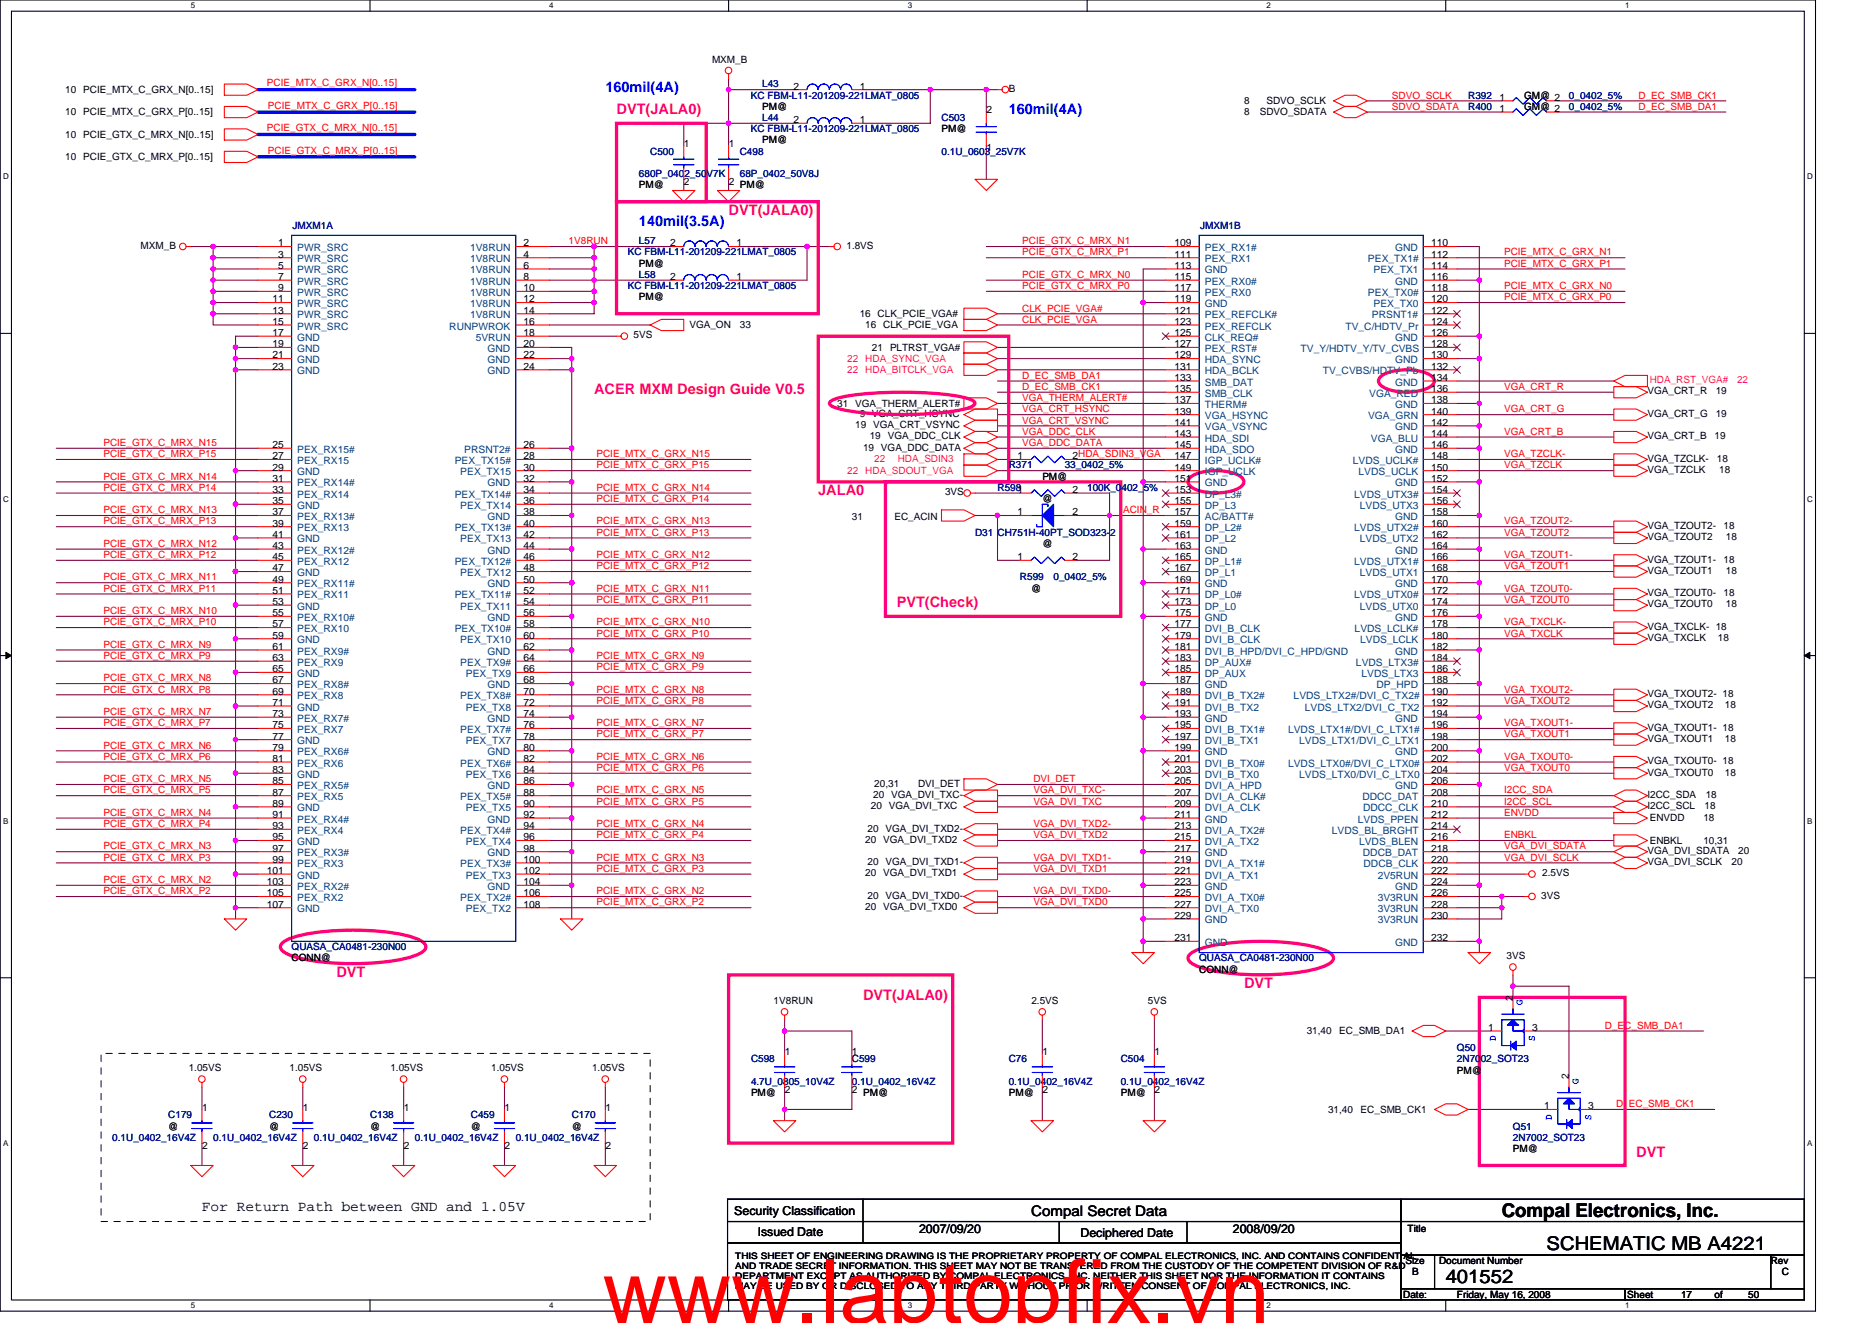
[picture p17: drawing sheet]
<svg xmlns="http://www.w3.org/2000/svg" width="297mm" height="210mm" viewBox="0 0 297 210" stroke-linecap="round" stroke-linejoin="round" font-family="sans-serif">
<defs><g id="words">
<text font-size="14.1" fill="#f00" x="95.6" y="209.9">www.laptopfix.vn</text>
<g font-size="3">
<text x="238.3" y="193">Compal Electronics, Inc.</text>
<text x="229.4" y="203.6">401552</text>
<text x="245.4" y="198.3">SCHEMATIC MB A4221</text>
</g>
<g font-size="2.3" fill="#00f">
<text x="96.1" y="14.6">160mil(4A)</text>
<text x="160.1" y="18.1">160mil(4A)</text>
<text x="101.4" y="35.9">140mil(3.5A)</text>
</g>
<g font-size="2.3" fill="#ff0080">
<text x="97.8" y="18.1">DVT(JALA0)</text>
<text x="115.6" y="34.1">DVT(JALA0)</text>
<text x="94.3" y="62.6">ACER MXM Design Guide V0.5</text>
<text x="129.8" y="78.6">JALA0</text>
<text x="142.3" y="96.4">PVT(Check)</text>
<text x="53.4" y="155">DVT</text>
<text x="136.9" y="158.6">DVT(JALA0)</text>
<text x="197.4" y="156.8">DVT</text>
<text x="259.6" y="183.5">DVT</text>
</g>
<g font-size="2.3">
<text x="32" y="192.1">For Return Path between GND and 1.05V</text>
<text x="163.6" y="192.8">Compal Secret Data</text>
</g>
<g font-size="1.9">
<text x="116.5" y="192.7">Security Classification</text>
<text x="120.2" y="196.1">Issued Date</text>
<text x="145.8" y="195.6">2007/09/20</text>
<text x="171.4" y="196.3">Deciphered Date</text>
<text x="195.6" y="195.6">2008/09/20</text>
</g>
<g font-size="1.6">
<text x="113" y="9.9">MXM_B</text>
<text x="10.3" y="14.8">10 PCIE_MTX_C_GRX_N[0..15]</text>
<text x="120.9" y="17.4">PM@</text>
<text x="125.9" y="14.2">2</text>
<text x="136.4" y="14.2">1</text>
<text x="156.5" y="18">2</text>
<text x="160.1" y="14.6">B</text>
<text x="197.4" y="16.5">8</text>
<text x="201" y="16.5">SDVO_SCLK</text>
<text x="237.9" y="17.8">1</text>
<text x="237.9" y="16">1</text>
<text x="241.8" y="17.4">GM@ 2</text>
<text x="241.8" y="15.6">GM@ 2</text>
<text x="10.3" y="18.3">10 PCIE_MTX_C_GRX_P[0..15]</text>
<text x="10.3" y="21.9">10 PCIE_GTX_C_MRX_N[0..15]</text>
<text x="108.5" y="23.3">1</text>
<text x="115.6" y="23.3">1</text>
<text x="120.9" y="22.8">PM@</text>
<text x="125.9" y="19.5">2</text>
<text x="136.4" y="19.5">1</text>
<text x="149.4" y="21">PM@</text>
<text x="197.4" y="18.3">8</text>
<text x="199.9" y="18.3">SDVO_SDATA</text>
<text x="10.3" y="25.4">10 PCIE_GTX_C_MRX_P[0..15]</text>
<text x="101.4" y="29.9">PM@</text>
<text x="108.5" y="29.4">2</text>
<text x="115.6" y="29.4">2</text>
<text x="117.4" y="29.9">PM@</text>
<text x="156.5" y="24">1</text>
<text x="22.3" y="39.5">MXM_B</text>
<text x="44.1" y="39.1">1</text>
<text x="44.1" y="40.9">3</text>
<text x="83.1" y="39.1">2</text>
<text x="83.1" y="40.9">4</text>
<text x="106.4" y="39.1">2</text>
<text x="116.9" y="39.1">1</text>
<text x="134.3" y="39.5">1.8VS</text>
<text x="186.4" y="39.1">109</text>
<text x="186.4" y="40.9">111</text>
<text x="227.1" y="39.1">110</text>
<text x="227.1" y="40.9">112</text>
<text x="43.2" y="48">11</text>
<text x="44.1" y="42.7">5</text>
<text x="44.1" y="44.4">7</text>
<text x="44.1" y="46.2">9</text>
<text x="83.1" y="42.7">6</text>
<text x="83.1" y="44.4">8</text>
<text x="83.1" y="46.2">10</text>
<text x="83.1" y="48">12</text>
<text x="101.4" y="42.3">PM@</text>
<text x="101.4" y="47.6">PM@</text>
<text x="106.4" y="44.4">2</text>
<text x="116.9" y="44.4">1</text>
<text x="186.4" y="42.7">113</text>
<text x="186.4" y="44.4">115</text>
<text x="186.4" y="46.2">117</text>
<text x="186.4" y="48">119</text>
<text x="227.1" y="44.4">116</text>
<text x="227.1" y="46.2">118</text>
<text x="227.1" y="42.7">114</text>
<text x="227.1" y="48">120</text>
<text x="43.2" y="49.8">13</text>
<text x="43.2" y="51.5">15</text>
<text x="43.2" y="53.3">17</text>
<text x="83.1" y="49.8">14</text>
<text x="83.1" y="53.3">18</text>
<text x="83.1" y="51.5">16</text>
<text x="100.5" y="53.7">5VS</text>
<text x="109.4" y="52.1">VGA_ON</text>
<text x="117.4" y="52.1">33</text>
<text x="136.4" y="50.3">16 CLK_PCIE_VGA#</text>
<text x="137.3" y="52.1">16 CLK_PCIE_VGA</text>
<text x="186.4" y="49.8">121</text>
<text x="186.4" y="51.5">123</text>
<text x="186.4" y="53.3">125</text>
<text x="227.1" y="49.8">122</text>
<text x="227.1" y="53.3">126</text>
<text x="227.1" y="51.5">124</text>
<text x="43.2" y="55.1">19</text>
<text x="43.2" y="56.9">21</text>
<text x="43.2" y="58.7">23</text>
<text x="83.1" y="55.1">20</text>
<text x="83.1" y="56.9">22</text>
<text x="83.1" y="58.7">24</text>
<text x="138.4" y="55.6">21 PLTRST_VGA#</text>
<text x="186.4" y="55.1">127</text>
<text x="186.4" y="56.9">129</text>
<text x="186.4" y="58.7">131</text>
<text x="227.1" y="55.1">128</text>
<text x="227.1" y="56.9">130</text>
<text x="227.1" y="58.7">132</text>
<text x="132.9" y="64.5">31 VGA_THERM_ALERT#</text>
<text x="186.4" y="60.4">133</text>
<text x="186.4" y="62.2">135</text>
<text x="186.4" y="64">137</text>
<text x="186.4" y="65.8">139</text>
<text x="227.1" y="60.4">134</text>
<text x="227.1" y="64">138</text>
<text x="227.1" y="62.2">136</text>
<text x="227.1" y="65.8">140</text>
<text x="261.4" y="62.6">VGA_CRT_R</text>
<text x="272.2" y="62.6">19</text>
<text x="43.2" y="71.1">25</text>
<text x="83.1" y="71.1">26</text>
<text x="135.7" y="67.9">19 VGA_CRT_VSYNC</text>
<text x="136.4" y="66.1">9 VGA_CRT_HSYNC</text>
<text x="136.9" y="71.5">19 VGA_DDC_DATA</text>
<text x="138" y="69.7">19 VGA_DDC_CLK</text>
<text x="186.4" y="67.5">141</text>
<text x="186.4" y="69.3">143</text>
<text x="186.4" y="71.1">145</text>
<text x="227.1" y="67.5">142</text>
<text x="227.1" y="71.1">146</text>
<text x="227.1" y="69.3">144</text>
<text x="261.4" y="66.1">VGA_CRT_G</text>
<text x="261.4" y="69.7">VGA_CRT_B</text>
<text x="272.1" y="69.7">19</text>
<text x="272.2" y="66.1">19</text>
<text x="43.2" y="72.9">27</text>
<text x="43.2" y="74.7">29</text>
<text x="43.2" y="76.4">31</text>
<text x="83.1" y="76.4">32</text>
<text x="83.1" y="72.9">28</text>
<text x="83.1" y="74.7">30</text>
<text x="161.5" y="72.9">1</text>
<text x="165.4" y="76.1">PM@</text>
<text x="170.2" y="72.9">2HDA_SDIN3_VGA</text>
<text x="186.4" y="72.9">147</text>
<text x="186.4" y="74.7">149</text>
<text x="186.4" y="76.4">151</text>
<text x="227.1" y="76.4">152</text>
<text x="227.1" y="72.9">148</text>
<text x="227.1" y="74.7">150</text>
<text x="261.4" y="73.3">VGA_TZCLK-</text>
<text x="261.4" y="75">VGA_TZCLK</text>
<text x="272.4" y="73.3">18</text>
<text x="272.8" y="75">18</text>
<text x="43.2" y="78.2">33</text>
<text x="43.2" y="80">35</text>
<text x="43.2" y="81.8">37</text>
<text x="43.2" y="83.5">39</text>
<text x="83.1" y="81.8">38</text>
<text x="83.1" y="78.2">34</text>
<text x="83.1" y="83.5">40</text>
<text x="83.1" y="80">36</text>
<text x="135.2" y="82.5">31</text>
<text x="141.9" y="82.5">EC_ACIN</text>
<text x="150" y="78.6">3VS</text>
<text x="161.5" y="81.8">1</text>
<text x="165.4" y="79.7">@</text>
<text x="170.2" y="81.8">2</text>
<text x="170.2" y="78.2">2</text>
<text x="186.4" y="78.2">153</text>
<text x="186.4" y="80">155</text>
<text x="186.4" y="81.8">157</text>
<text x="186.4" y="83.5">159</text>
<text x="227.1" y="81.8">158</text>
<text x="227.1" y="78.2">154</text>
<text x="227.1" y="83.5">160</text>
<text x="227.1" y="80">156</text>
<text x="261.4" y="83.9">VGA_TZOUT2-</text>
<text x="273.5" y="83.9">18</text>
<text x="43.2" y="85.3">41</text>
<text x="43.2" y="87.1">43</text>
<text x="43.2" y="88.9">45</text>
<text x="83.1" y="87.1">44</text>
<text x="83.1" y="88.9">46</text>
<text x="83.1" y="85.3">42</text>
<text x="161.5" y="88.9">1</text>
<text x="165.4" y="86.8">@</text>
<text x="170.2" y="88.9">2</text>
<text x="186.4" y="85.3">161</text>
<text x="186.4" y="87.1">163</text>
<text x="186.4" y="88.9">165</text>
<text x="227.1" y="87.1">164</text>
<text x="227.1" y="88.9">166</text>
<text x="227.1" y="85.3">162</text>
<text x="261.4" y="89.3">VGA_TZOUT1-</text>
<text x="261.4" y="85.7">VGA_TZOUT2</text>
<text x="273.5" y="89.3">18</text>
<text x="273.9" y="85.7">18</text>
<text x="43.2" y="90.7">47</text>
<text x="43.2" y="92.4">49</text>
<text x="43.2" y="94.2">51</text>
<text x="43.2" y="96">53</text>
<text x="83.1" y="92.4">50</text>
<text x="83.1" y="94.2">52</text>
<text x="83.1" y="90.7">48</text>
<text x="83.1" y="96">54</text>
<text x="163.6" y="93.9">@</text>
<text x="186.4" y="90.7">167</text>
<text x="186.4" y="92.4">169</text>
<text x="186.4" y="94.2">171</text>
<text x="186.4" y="96">173</text>
<text x="227.1" y="92.4">170</text>
<text x="227.1" y="94.2">172</text>
<text x="227.1" y="90.7">168</text>
<text x="227.1" y="96">174</text>
<text x="261.4" y="94.6">VGA_TZOUT0-</text>
<text x="261.4" y="91">VGA_TZOUT1</text>
<text x="273.5" y="94.6">18</text>
<text x="273.9" y="91">18</text>
<text x="43.2" y="97.8">55</text>
<text x="43.2" y="99.5">57</text>
<text x="43.2" y="101.3">59</text>
<text x="83.1" y="97.8">56</text>
<text x="83.1" y="99.5">58</text>
<text x="83.1" y="101.3">60</text>
<text x="186.4" y="97.8">175</text>
<text x="186.4" y="99.5">177</text>
<text x="186.4" y="101.3">179</text>
<text x="227.1" y="97.8">176</text>
<text x="227.1" y="99.5">178</text>
<text x="227.1" y="101.3">180</text>
<text x="261.4" y="96.4">VGA_TZOUT0</text>
<text x="261.4" y="99.9">VGA_TXCLK- 18</text>
<text x="261.4" y="101.7">VGA_TXCLK</text>
<text x="272.6" y="101.7">18</text>
<text x="273.9" y="96.4">18</text>
<text x="43.2" y="103.1">61</text>
<text x="43.2" y="104.9">63</text>
<text x="43.2" y="106.7">65</text>
<text x="83.1" y="103.1">62</text>
<text x="83.1" y="104.9">64</text>
<text x="83.1" y="106.7">66</text>
<text x="186.4" y="103.1">181</text>
<text x="186.4" y="104.9">183</text>
<text x="186.4" y="106.7">185</text>
<text x="227.1" y="104.9">184</text>
<text x="227.1" y="103.1">182</text>
<text x="227.1" y="106.7">186</text>
<text x="43.2" y="108.4">67</text>
<text x="43.2" y="110.2">69</text>
<text x="43.2" y="112">71</text>
<text x="43.2" y="113.8">73</text>
<text x="83.1" y="108.4">68</text>
<text x="83.1" y="113.8">74</text>
<text x="83.1" y="110.2">70</text>
<text x="83.1" y="112">72</text>
<text x="186.4" y="108.4">187</text>
<text x="186.4" y="110.2">189</text>
<text x="186.4" y="112">191</text>
<text x="186.4" y="113.8">193</text>
<text x="227.1" y="113.8">194</text>
<text x="227.1" y="108.4">188</text>
<text x="227.1" y="112">192</text>
<text x="227.1" y="110.2">190</text>
<text x="261.4" y="110.6">VGA_TXOUT2- 18</text>
<text x="261.4" y="112.4">VGA_TXOUT2</text>
<text x="273.7" y="112.4">18</text>
<text x="43.2" y="115.5">75</text>
<text x="43.2" y="117.3">77</text>
<text x="43.2" y="119.1">79</text>
<text x="83.1" y="119.1">80</text>
<text x="83.1" y="115.5">76</text>
<text x="83.1" y="117.3">78</text>
<text x="186.4" y="115.5">195</text>
<text x="186.4" y="117.3">197</text>
<text x="186.4" y="119.1">199</text>
<text x="227.1" y="119.1">200</text>
<text x="227.1" y="117.3">198</text>
<text x="227.1" y="115.5">196</text>
<text x="261.4" y="115.9">VGA_TXOUT1- 18</text>
<text x="261.4" y="117.7">VGA_TXOUT1</text>
<text x="273.7" y="117.7">18</text>
<text x="43.2" y="120.9">81</text>
<text x="43.2" y="122.7">83</text>
<text x="43.2" y="124.4">85</text>
<text x="83.1" y="124.4">86</text>
<text x="83.1" y="120.9">82</text>
<text x="83.1" y="122.7">84</text>
<text x="138.7" y="124.8">20,31</text>
<text x="145.7" y="124.8">DVI_DET</text>
<text x="186.4" y="120.9">201</text>
<text x="186.4" y="122.7">203</text>
<text x="186.4" y="124.4">205</text>
<text x="227.1" y="124.4">206</text>
<text x="227.1" y="122.7">204</text>
<text x="227.1" y="120.9">202</text>
<text x="261.4" y="121.3">VGA_TXOUT0- 18</text>
<text x="261.4" y="123">VGA_TXOUT0</text>
<text x="273.7" y="123">18</text>
<text x="43.2" y="126.2">87</text>
<text x="43.2" y="128">89</text>
<text x="43.2" y="129.8">91</text>
<text x="43.2" y="131.6">93</text>
<text x="83.1" y="129.8">92</text>
<text x="83.1" y="126.2">88</text>
<text x="83.1" y="131.6">94</text>
<text x="83.1" y="128">90</text>
<text x="137.7" y="131.9">20 VGA_DVI_TXD2-</text>
<text x="138.2" y="128.4">20 VGA_DVI_TXC</text>
<text x="138.6" y="126.6">20 VGA_DVI_TXC-</text>
<text x="186.4" y="126.2">207</text>
<text x="186.4" y="128">209</text>
<text x="186.4" y="129.8">211</text>
<text x="186.4" y="131.6">213</text>
<text x="227.1" y="131.6">214</text>
<text x="227.1" y="128">210</text>
<text x="227.1" y="126.2">208</text>
<text x="227.1" y="129.8">212</text>
<text x="261.4" y="128.4">I2CC_SCL</text>
<text x="261.4" y="126.6">I2CC_SDA</text>
<text x="261.8" y="130.3">ENVDD</text>
<text x="270.3" y="130.3">18</text>
<text x="270.5" y="128.4">18</text>
<text x="270.7" y="126.6">18</text>
<text x="43.2" y="133.3">95</text>
<text x="43.2" y="135.1">97</text>
<text x="43.2" y="136.9">99</text>
<text x="83.1" y="135.1">98</text>
<text x="83.1" y="136.9">100</text>
<text x="83.1" y="133.3">96</text>
<text x="137.3" y="133.7">20 VGA_DVI_TXD2</text>
<text x="137.7" y="137.3">20 VGA_DVI_TXD1-</text>
<text x="186.4" y="133.3">215</text>
<text x="186.4" y="135.1">217</text>
<text x="186.4" y="136.9">219</text>
<text x="227.1" y="136.9">220</text>
<text x="227.1" y="135.1">218</text>
<text x="227.1" y="133.3">216</text>
<text x="261.4" y="135.5">VGA_DVI_SDATA</text>
<text x="261.4" y="137.3">VGA_DVI_SCLK</text>
<text x="261.8" y="133.9">ENBKL</text>
<text x="270.3" y="133.9">10,31</text>
<text x="274.7" y="137.3">20</text>
<text x="275.8" y="135.5">20</text>
<text x="42.4" y="138.7">101</text>
<text x="42.4" y="140.4">103</text>
<text x="42.4" y="142.2">105</text>
<text x="42.4" y="144">107</text>
<text x="83.1" y="140.4">104</text>
<text x="83.1" y="142.2">106</text>
<text x="83.1" y="138.7">102</text>
<text x="83.1" y="144">108</text>
<text x="137.3" y="139">20 VGA_DVI_TXD1</text>
<text x="137.7" y="142.6">20 VGA_DVI_TXD0-</text>
<text x="186.4" y="138.7">221</text>
<text x="186.4" y="140.4">223</text>
<text x="186.4" y="142.2">225</text>
<text x="186.4" y="144">227</text>
<text x="227.1" y="140.4">224</text>
<text x="227.1" y="138.7">222</text>
<text x="227.1" y="142.2">226</text>
<text x="227.1" y="144">228</text>
<text x="244.5" y="142.6">3VS</text>
<text x="244.7" y="139">2.5VS</text>
<text x="137.3" y="144.4">20 VGA_DVI_TXD0</text>
<text x="186.4" y="145.8">229</text>
<text x="186.4" y="149.3">231</text>
<text x="227.1" y="149.3">232</text>
<text x="227.1" y="145.8">230</text>
<text x="46.3" y="152.5">CONN@</text>
<text x="190.3" y="154.3">CONN@</text>
<text x="239" y="152.2">3VS</text>
<text x="122.8" y="159.3">1V8RUN</text>
<text x="163.7" y="159.3">2.5VS</text>
<text x="182.1" y="159.3">5VS</text>
<text x="240" y="158.8" transform="rotate(-90 240 158.8)">2</text>
<text x="124.5" y="167.3">1</text>
<text x="135.2" y="167.3">1</text>
<text x="165.4" y="167.3">1</text>
<text x="183.2" y="167.3">1</text>
<text x="207.3" y="164.1">31,40</text>
<text x="212.5" y="164.1">EC_SMB_DA1</text>
<text x="236.2" y="163.6">1</text>
<text x="243.1" y="163.6">3</text>
<text x="29.9" y="170">1.05VS</text>
<text x="45.9" y="170">1.05VS</text>
<text x="61.9" y="170">1.05VS</text>
<text x="77.9" y="170">1.05VS</text>
<text x="93.9" y="170">1.05VS</text>
<text x="119.2" y="173.9">PM@</text>
<text x="124.5" y="173.4">2</text>
<text x="135.2" y="173.4">2</text>
<text x="136.9" y="173.9">PM@</text>
<text x="160.1" y="173.9">PM@</text>
<text x="165.4" y="173.4">2</text>
<text x="177.8" y="173.9">PM@</text>
<text x="183.2" y="173.4">2</text>
<text x="231.2" y="170.3">PM@</text>
<text x="248.9" y="171.2" transform="rotate(-90 248.9 171.2)">2</text>
<text x="26.7" y="179.2">@</text>
<text x="32.1" y="176.2">1</text>
<text x="42.7" y="179.2">@</text>
<text x="48.1" y="176.2">1</text>
<text x="58.7" y="179.2">@</text>
<text x="64.1" y="176.2">1</text>
<text x="74.7" y="179.2">@</text>
<text x="80.1" y="176.2">1</text>
<text x="90.7" y="179.2">@</text>
<text x="96.1" y="176.2">1</text>
<text x="210.7" y="176.6">31,40</text>
<text x="215.9" y="176.6">EC_SMB_CK1</text>
<text x="245" y="176">1</text>
<text x="252" y="176">3</text>
<text x="32.1" y="182.3">2</text>
<text x="48.1" y="182.3">2</text>
<text x="64.1" y="182.3">2</text>
<text x="80.1" y="182.3">2</text>
<text x="96.1" y="182.3">2</text>
<text x="240.1" y="182.8">PM@</text>
<text x="223.3" y="195.4">Title</text>
<text x="223" y="200.6">Size</text>
<text x="224.1" y="202.3">B</text>
<text x="228.3" y="200.6">Document Number</text>
<text x="281" y="200.6">Rev</text>
<text x="282.7" y="202.3">C</text>
<text x="222.6" y="205.9">Date:</text>
<text x="231.2" y="205.9">Friday, May 16, 2008</text>
<text x="258.2" y="205.9">Sheet</text>
<text x="266.7" y="205.9">17</text>
<text x="272.1" y="205.9">of</text>
<text x="277.4" y="205.9">50</text>
</g>
<g font-size="1.6" fill="#f00">
<text x="42.4" y="13.7">PCIE_MTX_C_GRX_N[0..15]</text>
<text x="42.5" y="17.3">PCIE_MTX_C_GRX_P[0..15]</text>
<text x="220.9" y="15.6">SDVO_SCLK</text>
<text x="220.9" y="17.4">SDVO_SDATA</text>
<text x="260" y="17.4">D_EC_SMB_DA1</text>
<text x="260" y="15.6">D_EC_SMB_CK1</text>
<text x="42.4" y="20.8">PCIE_GTX_C_MRX_N[0..15]</text>
<text x="42.5" y="24.4">PCIE_GTX_C_MRX_P[0..15]</text>
<text x="90.2" y="38.8">1V8RUN</text>
<text x="162.2" y="40.5">PCIE_GTX_C_MRX_P1</text>
<text x="162.2" y="38.8">PCIE_GTX_C_MRX_N1</text>
<text x="238.7" y="40.5">PCIE_MTX_C_GRX_N1</text>
<text x="162.2" y="44.1">PCIE_GTX_C_MRX_N0</text>
<text x="162.2" y="45.9">PCIE_GTX_C_MRX_P0</text>
<text x="238.7" y="42.3">PCIE_MTX_C_GRX_P1</text>
<text x="238.7" y="47.6">PCIE_MTX_C_GRX_P0</text>
<text x="238.7" y="45.9">PCIE_MTX_C_GRX_N0</text>
<text x="162.2" y="51.2">CLK_PCIE_VGA</text>
<text x="162.2" y="49.4">CLK_PCIE_VGA#</text>
<text x="162.2" y="65.4">VGA_CRT_HSYNC</text>
<text x="162.2" y="60.1">D_EC_SMB_DA1</text>
<text x="162.2" y="61.9">D_EC_SMB_CK1</text>
<text x="162.2" y="63.6">VGA_THERM_ALERT#</text>
<text x="238.7" y="65.4">VGA_CRT_G</text>
<text x="238.7" y="61.9">VGA_CRT_R</text>
<text x="16.4" y="70.8">PCIE_GTX_C_MRX_N15</text>
<text x="162.2" y="67.2">VGA_CRT_VSYNC</text>
<text x="162.2" y="70.8">VGA_DDC_DATA</text>
<text x="162.2" y="69">VGA_DDC_CLK</text>
<text x="238.7" y="69">VGA_CRT_B</text>
<text x="16.4" y="77.9">PCIE_GTX_C_MRX_P14</text>
<text x="16.4" y="76.1">PCIE_GTX_C_MRX_N14</text>
<text x="16.4" y="72.5">PCIE_GTX_C_MRX_P15</text>
<text x="94.6" y="77.9">PCIE_MTX_C_GRX_N14</text>
<text x="94.6" y="74.3">PCIE_MTX_C_GRX_P15</text>
<text x="94.6" y="72.5">PCIE_MTX_C_GRX_N15</text>
<text x="238.7" y="72.5">VGA_TZCLK-</text>
<text x="238.7" y="74.3">VGA_TZCLK</text>
<text x="16.4" y="83.2">PCIE_GTX_C_MRX_P13</text>
<text x="16.4" y="81.4">PCIE_GTX_C_MRX_N13</text>
<text x="94.6" y="83.2">PCIE_MTX_C_GRX_N13</text>
<text x="94.6" y="79.7">PCIE_MTX_C_GRX_P14</text>
<text x="178.2" y="81.4">ACIN_R</text>
<text x="238.7" y="83.2">VGA_TZOUT2-</text>
<text x="16.4" y="86.8">PCIE_GTX_C_MRX_N12</text>
<text x="16.4" y="88.5">PCIE_GTX_C_MRX_P12</text>
<text x="94.6" y="88.5">PCIE_MTX_C_GRX_N12</text>
<text x="94.6" y="85">PCIE_MTX_C_GRX_P13</text>
<text x="238.7" y="88.5">VGA_TZOUT1-</text>
<text x="238.7" y="85">VGA_TZOUT2</text>
<text x="16.4" y="92.1">PCIE_GTX_C_MRX_N11</text>
<text x="16.4" y="93.9">PCIE_GTX_C_MRX_P11</text>
<text x="94.6" y="93.9">PCIE_MTX_C_GRX_N11</text>
<text x="94.6" y="95.7">PCIE_MTX_C_GRX_P11</text>
<text x="94.6" y="90.3">PCIE_MTX_C_GRX_P12</text>
<text x="238.7" y="95.7">VGA_TZOUT0</text>
<text x="238.7" y="90.3">VGA_TZOUT1</text>
<text x="238.7" y="93.9">VGA_TZOUT0-</text>
<text x="16.4" y="97.4">PCIE_GTX_C_MRX_N10</text>
<text x="16.4" y="99.2">PCIE_GTX_C_MRX_P10</text>
<text x="94.6" y="99.2">PCIE_MTX_C_GRX_N10</text>
<text x="94.6" y="101">PCIE_MTX_C_GRX_P10</text>
<text x="238.7" y="99.2">VGA_TXCLK-</text>
<text x="238.7" y="101">VGA_TXCLK</text>
<text x="16.4" y="104.5">PCIE_GTX_C_MRX_P9</text>
<text x="16.4" y="102.8">PCIE_GTX_C_MRX_N9</text>
<text x="94.6" y="106.3">PCIE_MTX_C_GRX_P9</text>
<text x="94.6" y="104.5">PCIE_MTX_C_GRX_N9</text>
<text x="16.4" y="113.4">PCIE_GTX_C_MRX_N7</text>
<text x="16.4" y="108.1">PCIE_GTX_C_MRX_N8</text>
<text x="16.4" y="109.9">PCIE_GTX_C_MRX_P8</text>
<text x="94.6" y="109.9">PCIE_MTX_C_GRX_N8</text>
<text x="94.6" y="111.7">PCIE_MTX_C_GRX_P8</text>
<text x="238.7" y="109.9">VGA_TXOUT2-</text>
<text x="238.7" y="111.7">VGA_TXOUT2</text>
<text x="16.4" y="118.8">PCIE_GTX_C_MRX_N6</text>
<text x="16.4" y="115.2">PCIE_GTX_C_MRX_P7</text>
<text x="94.6" y="117">PCIE_MTX_C_GRX_P7</text>
<text x="94.6" y="115.2">PCIE_MTX_C_GRX_N7</text>
<text x="238.7" y="117">VGA_TXOUT1</text>
<text x="238.7" y="115.2">VGA_TXOUT1-</text>
<text x="16.4" y="125.9">PCIE_GTX_C_MRX_P5</text>
<text x="16.4" y="124.1">PCIE_GTX_C_MRX_N5</text>
<text x="16.4" y="120.5">PCIE_GTX_C_MRX_P6</text>
<text x="94.6" y="125.9">PCIE_MTX_C_GRX_N5</text>
<text x="94.6" y="120.5">PCIE_MTX_C_GRX_N6</text>
<text x="94.6" y="122.3">PCIE_MTX_C_GRX_P6</text>
<text x="164" y="125.9">VGA_DVI_TXC-</text>
<text x="164" y="124.1">DVI_DET</text>
<text x="238.7" y="125.9">I2CC_SDA</text>
<text x="238.7" y="122.3">VGA_TXOUT0</text>
<text x="238.7" y="120.5">VGA_TXOUT0-</text>
<text x="16.4" y="129.4">PCIE_GTX_C_MRX_N4</text>
<text x="16.4" y="131.2">PCIE_GTX_C_MRX_P4</text>
<text x="94.6" y="131.2">PCIE_MTX_C_GRX_N4</text>
<text x="94.6" y="127.7">PCIE_MTX_C_GRX_P5</text>
<text x="164" y="131.2">VGA_DVI_TXD2-</text>
<text x="164" y="127.7">VGA_DVI_TXC</text>
<text x="238.7" y="127.7">I2CC_SCL</text>
<text x="238.7" y="129.4">ENVDD</text>
<text x="16.4" y="134.8">PCIE_GTX_C_MRX_N3</text>
<text x="16.4" y="136.5">PCIE_GTX_C_MRX_P3</text>
<text x="94.6" y="136.5">PCIE_MTX_C_GRX_N3</text>
<text x="94.6" y="133">PCIE_MTX_C_GRX_P4</text>
<text x="164" y="136.5">VGA_DVI_TXD1-</text>
<text x="164" y="133">VGA_DVI_TXD2</text>
<text x="238.7" y="136.5">VGA_DVI_SCLK</text>
<text x="238.7" y="134.8">VGA_DVI_SDATA</text>
<text x="238.7" y="133">ENBKL</text>
<text x="16.4" y="141.9">PCIE_GTX_C_MRX_P2</text>
<text x="16.4" y="140.1">PCIE_GTX_C_MRX_N2</text>
<text x="94.6" y="143.7">PCIE_MTX_C_GRX_P2</text>
<text x="94.6" y="141.9">PCIE_MTX_C_GRX_N2</text>
<text x="94.6" y="138.3">PCIE_MTX_C_GRX_P3</text>
<text x="164" y="141.9">VGA_DVI_TXD0-</text>
<text x="164" y="143.7">VGA_DVI_TXD0</text>
<text x="164" y="138.3">VGA_DVI_TXD1</text>
<text x="254.7" y="163.2">D_EC_SMB_DA1</text>
<text x="256.4" y="175.7">D EC_SMB_CK1</text>
</g>
<g font-size="1.6" fill="#000080">
<text x="119.2" y="15.6">KC FBM-L11-201209-221LMAT_0805</text>
<text x="120.9" y="13.9">L43</text>
<text x="233" y="17.4">R400</text>
<text x="233" y="15.6">R392</text>
<text x="249" y="17.4">0_0402_5%</text>
<text x="249" y="15.6">0_0402_5%</text>
<text x="119.2" y="21">KC FBM-L11-201209-221LMAT_0805</text>
<text x="120.9" y="19.2">L44</text>
<text x="149.4" y="19.2">C503</text>
<text x="101.4" y="28.1">680P_0402_50V7K</text>
<text x="103.2" y="24.5">C500</text>
<text x="117.4" y="24.5">C498</text>
<text x="117.4" y="28.1">68P_0402_50V8J</text>
<text x="149.4" y="24.5">0.1U_0603_25V7K</text>
<text x="46.4" y="36.3">JMXM1A</text>
<text x="99.6" y="40.5">KC FBM-L11-201209-221LMAT_0805</text>
<text x="101.4" y="38.8">L57</text>
<text x="190.5" y="36.3">JMXM1B</text>
<text x="99.6" y="45.9">KC FBM-L11-201209-221LMAT_0805</text>
<text x="101.4" y="44.1">L58</text>
<text x="158.3" y="77.9">R5981</text>
<text x="160.1" y="74.3">R371</text>
<text x="168.9" y="74.3">33_0402_5%</text>
<text x="172.5" y="77.9">100K_0402_5%</text>
<text x="154.7" y="85">D31 CH751H-40PT_SOD323-2</text>
<text x="161.8" y="92.1">R599</text>
<text x="167.2" y="92.1">0_0402_5%</text>
<text x="46.3" y="150.8">QUASA_CA0481-230N00</text>
<text x="190.3" y="152.5">QUASA_CA0481-230N00</text>
<text x="231.2" y="166.8">Q50</text>
<text x="119.2" y="168.6">C598</text>
<text x="119.2" y="172.1">4.7U_0805_10V4Z</text>
<text x="135.2" y="168.6">C599</text>
<text x="135.2" y="172.1">0.1U_0402_16V4Z</text>
<text x="160.1" y="168.6">C76</text>
<text x="160.1" y="172.1">0.1U_0402_16V4Z</text>
<text x="177.8" y="168.6">C504</text>
<text x="177.8" y="172.1">0.1U_0402_16V4Z</text>
<text x="231.2" y="168.6">2N7002_SOT23</text>
<text x="26.7" y="177.4">C179</text>
<text x="42.7" y="177.4">C230</text>
<text x="58.7" y="177.4">C138</text>
<text x="74.7" y="177.4">C459</text>
<text x="90.7" y="177.4">C170</text>
<text x="240.1" y="179.2">Q51</text>
<text x="17.8" y="181">0.1U_0402_16V4Z</text>
<text x="33.8" y="181">0.1U_0402_16V4Z</text>
<text x="49.8" y="181">0.1U_0402_16V4Z</text>
<text x="65.8" y="181">0.1U_0402_16V4Z</text>
<text x="81.8" y="181">0.1U_0402_16V4Z</text>
<text x="240.1" y="181">2N7002_SOT23</text>
</g>
<g font-size="1.6" fill="#004080">
<text x="47.2" y="39.8">PWR_SRC</text>
<text x="47.2" y="41.6">PWR_SRC</text>
<text x="74.6" y="39.8">1V8RUN</text>
<text x="74.6" y="41.6">1V8RUN</text>
<text x="191.2" y="39.8">PEX_RX1#</text>
<text x="191.2" y="41.6">PEX_RX1</text>
<text x="217.1" y="41.6">PEX_TX1#</text>
<text x="221.4" y="39.8">GND</text>
<text x="47.2" y="43.4">PWR_SRC</text>
<text x="47.2" y="45.2">PWR_SRC</text>
<text x="47.2" y="46.9">PWR_SRC</text>
<text x="74.6" y="43.4">1V8RUN</text>
<text x="74.6" y="45.2">1V8RUN</text>
<text x="74.6" y="46.9">1V8RUN</text>
<text x="191.2" y="43.4">GND</text>
<text x="191.2" y="45.2">PEX_RX0#</text>
<text x="191.2" y="46.9">PEX_RX0</text>
<text x="217.1" y="46.9">PEX_TX0#</text>
<text x="217.9" y="43.4">PEX_TX1</text>
<text x="221.4" y="45.2">GND</text>
<text x="47.2" y="48.7">PWR_SRC</text>
<text x="47.2" y="50.5">PWR_SRC</text>
<text x="47.2" y="52.3">PWR_SRC</text>
<text x="71.3" y="52.3">RUNPWROK</text>
<text x="74.6" y="48.7">1V8RUN</text>
<text x="74.6" y="50.5">1V8RUN</text>
<text x="191.2" y="48.7">GND</text>
<text x="191.2" y="50.5">PEX_REFCLK#</text>
<text x="191.2" y="52.3">PEX_REFCLK</text>
<text x="213.5" y="52.3">TV_C/HDTV_Pr</text>
<text x="217.7" y="50.5">PRSNT1#</text>
<text x="217.9" y="48.7">PEX_TX0</text>
<text x="47.2" y="54.1">GND</text>
<text x="47.2" y="55.8">GND</text>
<text x="47.2" y="57.6">GND</text>
<text x="47.2" y="59.4">GND</text>
<text x="75.5" y="54.1">5VRUN</text>
<text x="77.4" y="55.8">GND</text>
<text x="77.4" y="57.6">GND</text>
<text x="77.4" y="59.4">GND</text>
<text x="191.2" y="54.1">CLK_REQ#</text>
<text x="191.2" y="55.8">PEX_RST#</text>
<text x="191.2" y="57.6">HDA_SYNC</text>
<text x="191.2" y="59.4">HDA_BCLK</text>
<text x="206.4" y="55.8">TV_Y/HDTV_Y/TV_CVBS</text>
<text x="209.9" y="59.4">TV_CVBS/HDTV_Pb</text>
<text x="221.4" y="54.1">GND</text>
<text x="221.4" y="57.6">GND</text>
<text x="191.2" y="61.2">SMB_DAT</text>
<text x="191.2" y="62.9">SMB_CLK</text>
<text x="191.2" y="64.7">THERM#</text>
<text x="217.3" y="62.9">VGA_RED</text>
<text x="221.4" y="61.2">GND</text>
<text x="221.4" y="64.7">GND</text>
<text x="47.2" y="71.8">PEX_RX15#</text>
<text x="73.7" y="71.8">PRSNT2#</text>
<text x="191.2" y="66.5">VGA_HSYNC</text>
<text x="191.2" y="68.3">VGA_VSYNC</text>
<text x="191.2" y="70.1">HDA_SDI</text>
<text x="191.2" y="71.8">HDA_SDO</text>
<text x="217.1" y="66.5">VGA_GRN</text>
<text x="217.5" y="70.1">VGA_BLU</text>
<text x="221.4" y="68.3">GND</text>
<text x="221.4" y="71.8">GND</text>
<text x="47.2" y="73.6">PEX_RX15</text>
<text x="47.2" y="75.4">GND</text>
<text x="47.2" y="77.2">PEX_RX14#</text>
<text x="72.2" y="73.6">PEX_TX15#</text>
<text x="73" y="75.4">PEX_TX15</text>
<text x="77.4" y="77.2">GND</text>
<text x="191.2" y="73.6">IGP_UCLK#</text>
<text x="191.2" y="75.4">IGP_UCLK</text>
<text x="191.2" y="77.2">GND</text>
<text x="214.7" y="73.6">LVDS_UCLK#</text>
<text x="215.6" y="75.4">LVDS_UCLK</text>
<text x="221.4" y="77.2">GND</text>
<text x="47.2" y="79">PEX_RX14</text>
<text x="47.2" y="80.7">GND</text>
<text x="47.2" y="82.5">PEX_RX13#</text>
<text x="72.2" y="79">PEX_TX14#</text>
<text x="73" y="80.7">PEX_TX14</text>
<text x="77.4" y="82.5">GND</text>
<text x="191.2" y="79">DP_L3#</text>
<text x="191.2" y="80.7">DP_L3</text>
<text x="191.2" y="82.5">AC/BATT#</text>
<text x="214.9" y="79">LVDS_UTX3#</text>
<text x="215.8" y="80.7">LVDS_UTX3</text>
<text x="221.4" y="82.5">GND</text>
<text x="47.2" y="84.3">PEX_RX13</text>
<text x="47.2" y="86.1">GND</text>
<text x="47.2" y="87.8">PEX_RX12#</text>
<text x="47.2" y="89.6">PEX_RX12</text>
<text x="72.2" y="84.3">PEX_TX13#</text>
<text x="72.2" y="89.6">PEX_TX12#</text>
<text x="73" y="86.1">PEX_TX13</text>
<text x="77.4" y="87.8">GND</text>
<text x="191.2" y="84.3">DP_L2#</text>
<text x="191.2" y="86.1">DP_L2</text>
<text x="191.2" y="87.8">GND</text>
<text x="191.2" y="89.6">DP_L1#</text>
<text x="214.9" y="84.3">LVDS_UTX2#</text>
<text x="214.9" y="89.6">LVDS_UTX1#</text>
<text x="215.8" y="86.1">LVDS_UTX2</text>
<text x="221.4" y="87.8">GND</text>
<text x="47.2" y="91.4">GND</text>
<text x="47.2" y="93.2">PEX_RX11#</text>
<text x="47.2" y="95">PEX_RX11</text>
<text x="72.2" y="95">PEX_TX11#</text>
<text x="73" y="91.4">PEX_TX12</text>
<text x="77.4" y="93.2">GND</text>
<text x="191.2" y="91.4">DP_L1</text>
<text x="191.2" y="93.2">GND</text>
<text x="191.2" y="95">DP_L0#</text>
<text x="214.9" y="95">LVDS_UTX0#</text>
<text x="215.8" y="91.4">LVDS_UTX1</text>
<text x="221.4" y="93.2">GND</text>
<text x="47.2" y="96.7">GND</text>
<text x="47.2" y="98.5">PEX_RX10#</text>
<text x="47.2" y="100.3">PEX_RX10</text>
<text x="72.2" y="100.3">PEX_TX10#</text>
<text x="73" y="96.7">PEX_TX11</text>
<text x="77.4" y="98.5">GND</text>
<text x="191.2" y="96.7">DP_L0</text>
<text x="191.2" y="98.5">GND</text>
<text x="191.2" y="100.3">DVI_B_CLK</text>
<text x="214.9" y="100.3">LVDS_LCLK#</text>
<text x="215.8" y="96.7">LVDS_UTX0</text>
<text x="221.4" y="98.5">GND</text>
<text x="47.2" y="102.1">GND</text>
<text x="47.2" y="103.8">PEX_RX9#</text>
<text x="47.2" y="105.6">PEX_RX9</text>
<text x="47.2" y="107.4">GND</text>
<text x="73" y="102.1">PEX_TX10</text>
<text x="73" y="105.6">PEX_TX9#</text>
<text x="73.9" y="107.4">PEX_TX9</text>
<text x="77.4" y="103.8">GND</text>
<text x="191.2" y="102.1">DVI_B_CLK</text>
<text x="191.2" y="103.8">DVI_B_HPD/DVI_C_HPD/GND</text>
<text x="191.2" y="105.6">DP_AUX#</text>
<text x="191.2" y="107.4">DP_AUX</text>
<text x="215.2" y="105.6">LVDS_LTX3#</text>
<text x="215.8" y="102.1">LVDS_LCLK</text>
<text x="216" y="107.4">LVDS_LTX3</text>
<text x="221.4" y="103.8">GND</text>
<text x="47.2" y="109.2">PEX_RX8#</text>
<text x="47.2" y="111">PEX_RX8</text>
<text x="47.2" y="112.7">GND</text>
<text x="73" y="111">PEX_TX8#</text>
<text x="73.9" y="112.7">PEX_TX8</text>
<text x="77.4" y="109.2">GND</text>
<text x="191.2" y="109.2">GND</text>
<text x="191.2" y="111">DVI_B_TX2#</text>
<text x="191.2" y="112.7">DVI_B_TX2</text>
<text x="205.3" y="111">LVDS_LTX2#/DVI_C_TX2#</text>
<text x="207" y="112.7">LVDS_LTX2/DVI_C_TX2</text>
<text x="218.4" y="109.2">DP_HPD</text>
<text x="47.2" y="114.5">PEX_RX7#</text>
<text x="47.2" y="116.3">PEX_RX7</text>
<text x="47.2" y="118.1">GND</text>
<text x="47.2" y="119.8">PEX_RX6#</text>
<text x="73" y="116.3">PEX_TX7#</text>
<text x="73.9" y="118.1">PEX_TX7</text>
<text x="77.4" y="114.5">GND</text>
<text x="77.4" y="119.8">GND</text>
<text x="191.2" y="114.5">GND</text>
<text x="191.2" y="116.3">DVI_B_TX1#</text>
<text x="191.2" y="118.1">DVI_B_TX1</text>
<text x="191.2" y="119.8">GND</text>
<text x="204.4" y="116.3">LVDS_LTX1#/DVI_C_LTX1#</text>
<text x="206.2" y="118.1">LVDS_LTX1/DVI_C_LTX1</text>
<text x="221.4" y="114.5">GND</text>
<text x="221.4" y="119.8">GND</text>
<text x="47.2" y="121.6">PEX_RX6</text>
<text x="47.2" y="123.4">GND</text>
<text x="47.2" y="125.2">PEX_RX5#</text>
<text x="73" y="121.6">PEX_TX6#</text>
<text x="73.9" y="123.4">PEX_TX6</text>
<text x="77.4" y="125.2">GND</text>
<text x="191.2" y="121.6">DVI_B_TX0#</text>
<text x="191.2" y="123.4">DVI_B_TX0</text>
<text x="191.2" y="125.2">DVI_A_HPD</text>
<text x="204.4" y="121.6">LVDS_LTX0#/DVI_C_LTX0#</text>
<text x="206.2" y="123.4">LVDS_LTX0/DVI_C_LTX0</text>
<text x="221.4" y="125.2">GND</text>
<text x="47.2" y="127">PEX_RX5</text>
<text x="47.2" y="128.7">GND</text>
<text x="47.2" y="130.5">PEX_RX4#</text>
<text x="73" y="127">PEX_TX5#</text>
<text x="73.9" y="128.7">PEX_TX5</text>
<text x="77.4" y="130.5">GND</text>
<text x="191.2" y="127">DVI_A_CLK#</text>
<text x="191.2" y="128.7">DVI_A_CLK</text>
<text x="191.2" y="130.5">GND</text>
<text x="215.5" y="130.5">LVDS_PPEN</text>
<text x="216.2" y="127">DDCC_DAT</text>
<text x="216.3" y="128.7">DDCC_CLK</text>
<text x="47.2" y="132.3">PEX_RX4</text>
<text x="47.2" y="134.1">GND</text>
<text x="47.2" y="135.8">PEX_RX3#</text>
<text x="47.2" y="137.6">PEX_RX3</text>
<text x="73" y="132.3">PEX_TX4#</text>
<text x="73" y="137.6">PEX_TX3#</text>
<text x="73.9" y="134.1">PEX_TX4</text>
<text x="77.4" y="135.8">GND</text>
<text x="191.2" y="132.3">DVI_A_TX2#</text>
<text x="191.2" y="134.1">DVI_A_TX2</text>
<text x="191.2" y="135.8">GND</text>
<text x="191.2" y="137.6">DVI_A_TX1#</text>
<text x="211.3" y="132.3">LVDS_BL_BRGHT</text>
<text x="215.6" y="134.1">LVDS_BLEN</text>
<text x="216.3" y="135.8">DDCB_DAT</text>
<text x="216.4" y="137.6">DDCB_CLK</text>
<text x="47.2" y="139.4">GND</text>
<text x="47.2" y="141.2">PEX_RX2#</text>
<text x="47.2" y="143">PEX_RX2</text>
<text x="73" y="143">PEX_TX2#</text>
<text x="73.9" y="139.4">PEX_TX3</text>
<text x="77.4" y="141.2">GND</text>
<text x="191.2" y="139.4">DVI_A_TX1</text>
<text x="191.2" y="141.2">GND</text>
<text x="191.2" y="143">DVI_A_TX0#</text>
<text x="218.6" y="139.4">2V5RUN</text>
<text x="218.6" y="143">3V3RUN</text>
<text x="221.4" y="141.2">GND</text>
<text x="47.2" y="144.7">GND</text>
<text x="73.9" y="144.7">PEX_TX2</text>
<text x="191.2" y="144.7">DVI_A_TX0</text>
<text x="191.2" y="146.5">GND</text>
<text x="218.6" y="144.7">3V3RUN</text>
<text x="218.6" y="146.5">3V3RUN</text>
<text x="191.2" y="150.1">GND</text>
<text x="221.4" y="150.1">GND</text>
</g>
<g font-size="1.6" fill="#ff0080">
<text x="134.4" y="57.4">22 HDA_SYNC_VGA</text>
<text x="134.4" y="59.2">22 HDA_BITCLK_VGA</text>
<text x="261.8" y="60.8">HDA_RST_VGA#</text>
<text x="275.6" y="60.8">22</text>
<text x="134.4" y="75.2">22 HDA_SDOUT_VGA</text>
<text x="138.7" y="73.3">22</text>
<text x="142.4" y="73.3">HDA_SDIN3</text>
</g>
<g font-size="1.6" fill="#00f">
<text x="241.6" y="159.5" transform="rotate(-90 241.6 159.5)">G</text>
<text x="237.3" y="165.2" transform="rotate(-90 237.3 165.2)">D</text>
<text x="243.6" y="165.2" transform="rotate(-90 243.6 165.2)">S</text>
<text x="250.5" y="171.9" transform="rotate(-90 250.5 171.9)">G</text>
<text x="246.2" y="177.6" transform="rotate(-90 246.2 177.6)">D</text>
<text x="252.5" y="177.6" transform="rotate(-90 252.5 177.6)">S</text>
</g>
<g font-size="1.4">
<text x="116.7" y="199.7">THIS SHEET OF ENGINEERING DRAWING IS THE PROPRIETARY PROPERTY OF COMPAL ELECTRONICS, INC. AND CONTAINS CONFIDENT AL</text>
<text x="116.7" y="201.3">AND TRADE SECRET INFORMATION. THIS SHEET MAY NOT BE TRANSFERED FROM THE CUSTODY OF THE COMPETENT DIVISION OF R&amp;D</text>
<text x="116.7" y="202.9">DEPARTMENT EXCEPT AS AUTHORIZED BY COMPAL ELECTRONICS, INC. NEITHER THIS SHEET NOR THE INFORMATION IT CONTAINS</text>
<text x="116.7" y="204.6">MAY BE USED BY OR DISCLOSED TO ANY THIRD PARTY WITHOUT PRIOR WRITTEN CONSENT OF COMPAL ELECTRONICS, INC.</text>
</g>
<g font-size="1.3">
<text x="30.3" y="1.3">5</text>
<text x="87.2" y="1.3">4</text>
<text x="144.1" y="1.3">3</text>
<text x="201" y="1.3">2</text>
<text x="257.8" y="1.3">1</text>
<text x=".5" y="28.5">D</text>
<text x="286.7" y="28.5">D</text>
<text x=".5" y="79.6">C</text>
<text x="286.7" y="79.6">C</text>
<text x=".5" y="130.7">B</text>
<text x="286.7" y="130.7">B</text>
<text x=".5" y="181.8">A</text>
<text x="286.7" y="181.8">A</text>
<text x="30.3" y="207.6">5</text>
<text x="87.2" y="207.6">4</text>
<text x="144.1" y="207.6">3</text>
<text x="201" y="207.6">2</text>
<text x="257.8" y="207.6">1</text>
</g>
</g></defs>
<path d="M0 0h288.1v208h-288.1zM1.8 1.8h284.5v204.4h-284.5z" fill="none" stroke="#000" stroke-width=".17"/>
<g fill="#fff">
<path d="M30.3 .2h.7v1.4h-.7z"/>
<path d="M30.3 206.4h.7v1.5h-.7z"/>
</g>
<path d="M58.7 0v1.8M58.7 206.2v1.8" fill="none" stroke="#000" stroke-width=".17"/>
<g fill="#fff">
<path d="M87.2 .2h.7v1.4h-.7z"/>
<path d="M87.2 206.4h.7v1.5h-.7z"/>
</g>
<path d="M115.6 0v1.8M115.6 206.2v1.8" fill="none" stroke="#000" stroke-width=".17"/>
<g fill="#fff">
<path d="M144.1 .2h.7v1.4h-.7z"/>
<path d="M144.1 206.4h.7v1.5h-.7z"/>
</g>
<path d="M172.5 0v1.8M172.5 206.2v1.8" fill="none" stroke="#000" stroke-width=".17"/>
<g fill="#fff">
<path d="M201 .2h.7v1.4h-.7z"/>
<path d="M201 206.4h.7v1.5h-.7z"/>
</g>
<path d="M229.4 0v1.8M229.4 206.2v1.8" fill="none" stroke="#000" stroke-width=".17"/>
<g fill="#fff">
<path d="M257.8 .2h.7v1.4h-.7z"/>
<path d="M257.8 206.4h.7v1.5h-.7z"/>
<path d="M.5 27.3h.9v1.4h-.9z"/>
<path d="M286.7 27.3h1v1.4h-1z"/>
<path d="M.5 78.4h.9v1.5h-.9z"/>
<path d="M286.7 78.4h1v1.5h-1z"/>
</g>
<path d="M0 52.9h1.8M286.3 52.9h1.8" fill="none" stroke="#000" stroke-width=".17"/>
<g fill="#fff">
<path d="M.5 129.6h.8v1.4h-.8z"/>
<path d="M286.7 129.6h.9v1.4h-.9z"/>
</g>
<path d="M0 104h1.8M286.3 104h1.8" fill="none" stroke="#000" stroke-width=".17"/>
<path d="M.9 103.5l.9 .5-.9 .5zM286.3 104l.9-.5v1z" fill="#000" stroke="#000" stroke-width=".16"/>
<g fill="#fff">
<path d="M.5 180.7h.8v1.4h-.8z"/>
<path d="M286.7 180.7h.9v1.4h-.9z"/>
</g>
<g fill="none" stroke="#000" stroke-width=".17">
<path d="M0 155.1h1.8M286.3 155.1h1.8M115.4 190.2h106.9v3.6h-106.9zM115.4 193.8h106.9v3.4h-106.9zM115.4 197.2h106.9v9h-106.9zM136.9 190.2v7M168.1 193.8v3.4M188.3 193.8v3.4M222.3 190.2h64v3.6h-64zM222.3 193.8h64v5.3h-64zM222.3 199.1h5.3v5.4h-5.3zM227.6 199.1h53.4v5.4h-53.4z"/>
<path d="M281 199.1h5.3v5.4h-5.3zM222.3 204.5h35.5v1.7h-35.5zM257.8 204.5h28.5v1.7h-28.5z"/>
</g>
<g fill="none" stroke="#800040" stroke-width=".17">
<path d="M115.6 12.4v10.7M115.6 14.2h10.7M126.3 19.6h-17.8v3.5M136.9 14.2h21.4M147.6 14.2v5.4h-10.7M156.5 14.2v3.6M217 17.8h21.3M217 16h21.3M247.2 16h26.7M247.2 17.8h26.7M30.3 39.1h10.6M33.8 39.1v1.8h7.1"/>
<path d="M87.2 39.1h19.5M94.3 39.1v10.7h-7.1M108.5 28.4v1.8M115.6 28.4v1.8M117.4 39.1h10.7v5.3h-10.7M128.1 39.1h3.5M156.5 23.1v5.3M156.5 39.1h28.5M231.2 39.1h3.5v37.4M33.8 42.7h7.1M33.8 40.9v8.9M33.8 49.8h7.1"/>
<path d="M33.8 48h7.1M33.8 49.8v1.8h7.1M33.8 44.5h7.1M33.8 46.2h7.1M37.4 55.1h3.5M37.4 56.9h3.5M37.4 58.7h3.5M40.9 53.3h-3.5v92.5M87.2 42.7h7.1M87.2 40.9h7.1M87.2 48h7.1M87.2 56.9h3.5"/>
<path d="M87.2 55.1h3.5v90.7M87.2 46.2h7.1M87.2 51.6h16M87.2 58.7h3.5M87.2 53.3h10.6M106.7 44.4l-19.5 .1M156.5 44.4h28.5M156.5 46.2h28.5M156.5 40.9h28.5M158.3 56.9h26.7M158.3 55.1h26.7M158.3 58.7h26.7"/>
<path d="M158.3 51.6h26.7M158.3 49.8h26.7M181.4 48v28.5h3.6M185 42.7h-3.6v5.3h3.6M231.2 42.7h26.6M231.2 46.2h26.6M231.2 48h26.6M231.2 56.9h3.5M231.2 44.4h3.5M231.2 53.3h3.5M231.2 40.9h26.6M8.9 72.9h32"/>
<path d="M8.9 71.1h32M8.9 78.2h32M8.9 76.5h32M37.4 74.7h3.5M87.2 71.1h3.5M87.2 76.5h3.5M87.2 72.9h32M87.2 74.7h32M87.2 78.2h32M154.7 78.2h7.1M158.3 67.6h26.7M158.3 74.7h26.7"/>
<path d="M158.3 71.1h26.7M158.3 69.3h26.7M158.3 62.2h26.7M158.3 72.9h3.5M158.3 65.8h26.7M158.3 60.5h26.7M158.3 64h26.7M170.7 72.9h14.3M170.7 78.2h5.4v3.6h8.9M181.4 76.5v10.6M231.2 72.9h24.9M231.2 74.7h24.9"/>
<path d="M231.2 71.1h3.5M231.2 69.3h24.9M231.2 76.5h3.5M231.2 60.5h24.9M231.2 62.2h24.9M231.2 65.8h24.9M231.2 67.6h3.5M231.2 64h3.5M234.7 76.5v5.3h-3.5M8.9 92.5h32M8.9 97.8h32M8.9 99.6h32"/>
<path d="M8.9 94.2h32M8.9 87.1h32M8.9 83.6h32M8.9 81.8h32M8.9 88.9h32M37.4 96h3.5M37.4 90.7h3.5M37.4 85.3h3.5M37.4 80h3.5M87.2 92.5h3.5M87.2 97.8h3.5M87.2 87.1h3.5"/>
<path d="M87.2 81.8h3.5M87.2 96h32M87.2 90.7h32M87.2 85.3h32M87.2 80h32M87.2 99.6h32M87.2 94.2h32M87.2 83.6h32M87.2 88.9h32M158.3 81.8v7.1h3.5M161.8 81.8h-7.1M170.7 81.8h5.4v7.1h-5.4"/>
<path d="M181.4 87.1h3.6M181.4 92.5v5.3h3.6M181.4 97.8v10.7h3.6M181.4 87.1v5.4h3.6M231.2 96h24.9M231.2 90.7h24.9M231.2 85.3h24.9M231.2 99.6h24.9M231.2 94.2h24.9M231.2 83.6h24.9M231.2 88.9h24.9M231.2 92.5h3.5"/>
<path d="M231.2 97.8h3.5M231.2 87.1h3.5M234.7 81.8v69.3M8.9 119.1h32M8.9 115.6h32M8.9 113.8h32M8.9 108.5h32M8.9 110.2h32M8.9 104.9h32M8.9 103.1h32M37.4 117.3h3.5M37.4 106.7h3.5"/>
<path d="M37.4 112h3.5M37.4 101.3h3.5M87.2 119.1h3.5M87.2 113.8h3.5M87.2 108.5h3.5M87.2 103.1h3.5M87.2 117.3h32M87.2 106.7h32M87.2 112h32M87.2 101.3h32M87.2 115.6h32M87.2 110.2h32"/>
<path d="M87.2 104.9h32M181.4 113.8v5.3h3.6M181.4 119.1v10.7h3.6M181.4 108.5v5.3h3.6M231.2 117.3h24.9M231.2 112h24.9M231.2 101.3h24.9M231.2 115.6h24.9M231.2 110.2h24.9M231.2 119.1h3.5M231.2 113.8h3.5M231.2 108.5h3.5"/>
<path d="M231.2 103.1h3.5M8.9 131.6h32M8.9 126.2h32M8.9 124.5h32M8.9 135.1h32M8.9 129.8h32M8.9 120.9h32M8.9 136.9h32M37.4 138.7h3.5M37.4 122.7h3.5M37.4 133.3h3.5M37.4 128h3.5"/>
<path d="M87.2 124.5h3.5M87.2 135.1h3.5M87.2 129.8h3.5M87.2 138.7h32M87.2 122.7h32M87.2 133.3h32M87.2 128h32M87.2 136.9h32M87.2 131.6h32M87.2 126.2h32M87.2 120.9h32M158.3 138.7h26.7"/>
<path d="M158.3 133.3h26.7M158.3 128h26.7M158.3 136.9h26.7M158.3 131.6h26.7M158.3 126.2h26.7M158.3 124.5h26.7M181.4 135.1v5.4h3.6M181.4 129.8v5.3h3.6M231.2 122.7h24.9M231.2 133.3h24.9M231.2 128h24.9M231.2 136.9h24.9"/>
<path d="M231.2 126.2h24.9M231.2 135.1h24.9M231.2 129.8h24.9M231.2 120.9h24.9M231.2 138.7h10.6M231.2 124.5h3.5M8.9 142.2h32M8.9 140.5h32M37.4 144h3.5M87.2 140.5h3.5M87.2 142.2h32M87.2 144h32"/>
<path d="M158.3 144h26.7M158.3 142.2h26.7M181.4 145.8v3.6h3.6M181.4 140.5v5.3h3.6M181.4 149.4v1.7M231.2 142.2h10.6M231.2 140.5h3.5M231.2 144h7.1M231.2 149.4h3.5M238.3 142.2v3.6h-7.1M240.1 154.7v3.5M240.1 156.5h8.9v14.2"/>
<path d="M32 172.5v3.5M48 172.5v3.5M64 172.5v3.5M80 172.5v3.5M96.1 172.5v3.5M124.5 163.6h10.7v3.5M124.5 161.8v5.3M124.5 172.5v5.3M135.2 172.5v3.5h-10.7M165.4 161.8v5.3M165.4 172.5v5.3M183.2 161.8v5.3"/>
<path d="M183.2 172.5v5.3M229.4 163.6h7.1M233 176h12.4M243.6 163.6h26.7M252.5 176h19.6M32 181.4v3.5M48 181.4v3.5M64 181.4v3.5M80 181.4v3.5M96.1 181.4v3.5"/>
</g>
<g fill="#f0f" stroke="#f0f" stroke-width=".17">
<circle cx="234.7" cy="56.9" r=".35"/>
<circle cx="234.7" cy="67.6" r=".35"/>
<circle cx="234.7" cy="53.3" r=".35"/>
<circle cx="234.7" cy="64" r=".35"/>
<circle cx="181.4" cy="129.8" r=".35"/>
<circle cx="234.7" cy="71.1" r=".35"/>
<circle cx="37.4" cy="58.7" r=".35"/>
<circle cx="90.7" cy="58.7" r=".35"/>
<circle cx="90.7" cy="81.8" r=".35"/>
<circle cx="37.4" cy="80" r=".35"/>
<circle cx="37.4" cy="96" r=".35"/>
<circle cx="37.4" cy="128" r=".35"/>
<circle cx="37.4" cy="122.7" r=".35"/>
<circle cx="37.4" cy="74.7" r=".35"/>
<circle cx="37.4" cy="138.7" r=".35"/>
<circle cx="37.4" cy="133.3" r=".35"/>
<circle cx="37.4" cy="90.7" r=".35"/>
<circle cx="37.4" cy="85.3" r=".35"/>
<circle cx="37.4" cy="117.3" r=".35"/>
<circle cx="37.4" cy="112" r=".35"/>
<circle cx="37.4" cy="144" r=".35"/>
<circle cx="37.4" cy="106.7" r=".35"/>
<circle cx="37.4" cy="101.3" r=".35"/>
<circle cx="234.7" cy="140.4" r=".35"/>
<circle cx="37.4" cy="55.1" r=".35"/>
<circle cx="37.4" cy="56.9" r=".35"/>
<circle cx="181.4" cy="87.1" r=".35"/>
<circle cx="234.7" cy="92.4" r=".35"/>
<circle cx="181.4" cy="135.1" r=".35"/>
<circle cx="90.7" cy="56.9" r=".35"/>
<circle cx="234.7" cy="76.4" r=".35"/>
<circle cx="234.7" cy="113.8" r=".35"/>
<circle cx="234.7" cy="119.1" r=".35"/>
<circle cx="234.7" cy="103.1" r=".35"/>
<circle cx="234.7" cy="124.4" r=".35"/>
<circle cx="234.7" cy="108.4" r=".35"/>
<circle cx="234.7" cy="149.3" r=".35"/>
<circle cx="181.4" cy="149.3" r=".35"/>
<circle cx="33.8" cy="39.1" r=".35"/>
<circle cx="33.8" cy="42.7" r=".35"/>
<circle cx="33.8" cy="40.9" r=".35"/>
<circle cx="33.8" cy="46.2" r=".35"/>
<circle cx="33.8" cy="44.4" r=".35"/>
<circle cx="181.4" cy="92.4" r=".35"/>
<circle cx="234.7" cy="97.8" r=".35"/>
<circle cx="181.4" cy="140.4" r=".35"/>
<circle cx="181.4" cy="76.4" r=".35"/>
<circle cx="94.3" cy="48" r=".35"/>
<circle cx="234.7" cy="81.8" r=".35"/>
<circle cx="90.7" cy="92.4" r=".35"/>
<circle cx="90.7" cy="87.1" r=".35"/>
<circle cx="90.7" cy="119.1" r=".35"/>
<circle cx="90.7" cy="103.1" r=".35"/>
<circle cx="90.7" cy="124.4" r=".35"/>
<circle cx="90.7" cy="140.4" r=".35"/>
<circle cx="90.7" cy="108.4" r=".35"/>
<circle cx="90.7" cy="71.1" r=".35"/>
<circle cx="90.7" cy="129.8" r=".35"/>
<circle cx="90.7" cy="113.8" r=".35"/>
<circle cx="90.7" cy="76.4" r=".35"/>
<circle cx="90.7" cy="135.1" r=".35"/>
<circle cx="90.7" cy="97.8" r=".35"/>
<circle cx="234.7" cy="44.4" r=".35"/>
<circle cx="181.4" cy="108.4" r=".35"/>
<circle cx="181.4" cy="113.8" r=".35"/>
<circle cx="181.4" cy="119.1" r=".35"/>
<circle cx="33.8" cy="49.8" r=".35"/>
<circle cx="33.8" cy="48" r=".35"/>
<circle cx="181.4" cy="97.8" r=".35"/>
<circle cx="238.3" cy="144" r=".35"/>
<circle cx="238.3" cy="142.2" r=".35"/>
<circle cx="240.1" cy="156.5" r=".35"/>
<circle cx="94.3" cy="44.4" r=".35"/>
<circle cx="94.3" cy="39.1" r=".35"/>
<circle cx="94.3" cy="40.9" r=".35"/>
<circle cx="94.3" cy="42.7" r=".35"/>
<circle cx="181.4" cy="145.8" r=".35"/>
<circle cx="94.3" cy="46.2" r=".35"/>
<circle cx="234.7" cy="87.1" r=".35"/>
<circle cx="147.6" cy="14.2" r=".35"/>
<circle cx="156.5" cy="14.2" r=".35"/>
<circle cx="115.6" cy="14.2" r=".35"/>
<circle cx="115.6" cy="19.5" r=".35"/>
<circle cx="176" cy="81.8" r=".35"/>
<circle cx="158.3" cy="81.8" r=".35"/>
<circle cx="124.5" cy="163.6" r=".35"/>
<circle cx="124.5" cy="176" r=".35"/>
<circle cx="128" cy="39.1" r=".35"/>
<circle cx="181.4" cy="48" r=".35"/>
</g>
<path d="M40.9 14.2h24.9M40.9 17.8h24.9M40.9 21.3h24.9M40.9 24.9h24.9" fill="none" stroke="#00f" stroke-width=".53"/>
<g fill="none" stroke="#f00" stroke-width=".17">
<path d="M35.6 13.3h3.6l1.7 .9-1.7 .9h-3.6zM35.6 16.9h3.6l1.7 .9-1.7 .9h-3.6zM115.6 11.7v.7M126.3 14.2h1.8M126.3 19.6h1.8M135.2 14.2h1.7M135.2 19.6h1.7M156.5 17.8v1.8M158.3 14.2h.7M211.6 16l1.8-.9h1.8l1.8 .9-1.8 .9h-1.8zM211.6 17.8l1.8-.9h1.8l1.8 .9-1.8 .9h-1.8zM238.3 17.8h1.8"/>
<path d="M238.3 16h1.8M245.4 17.8h1.8M245.4 16h1.8M29.5 39.1h.8M35.6 20.4h3.6l1.7 .9-1.7 .9h-3.6zM35.6 24h3.6l1.7 .9-1.7 .9h-3.6zM40.9 39.1h5.4M81.8 39.1h5.4M106.7 30.2h3.6l-1.8 1.8zM106.7 39.1h1.8M108.5 23.1v1.8M108.5 26.7v1.7"/>
<path d="M113.8 30.2h3.6l-1.8 1.8zM115.6 39.1h1.8M115.6 23.1v1.8M115.6 26.7v1.7M131.6 39.1h.7M154.7 28.4h3.6l-1.8 1.8zM156.5 21.3v1.8M185 39.1h5.3M225.8 39.1h5.4M40.9 53.3h5.4M40.9 40.9h5.4M40.9 42.7h5.4"/>
<path d="M40.9 44.4h5.4M40.9 46.2h5.4M40.9 48h5.4M40.9 49.8h5.4M40.9 51.6h5.4M40.9 55.1h5.4M40.9 56.9h5.4M40.9 58.7h5.4M81.8 53.3h5.4M81.8 40.9h5.4M81.8 42.7h5.4M81.8 44.4h5.4"/>
<path d="M81.8 46.2h5.4M81.8 48h5.4M81.8 49.8h5.4M81.8 51.6h5.4M81.8 55.1h5.4M81.8 56.9h5.4M81.8 58.7h5.4M97.8 53.3h.7M103.2 51.6l1.7-.9h3.6v1.8h-3.6zM106.7 44.4h1.8M115.6 44.4h1.8M152.9 56h3.6l1.8 .9-1.8 .9h-3.6z"/>
<path d="M152.9 57.8h3.6l1.8 .9-1.8 .9h-3.6zM152.9 54.2h3.6l1.8 .9-1.8 .9h-3.6zM152.9 48.9h3.6l1.8 .9-1.8 .9h-3.6zM152.9 50.7h3.6l1.8 .9-1.8 .9h-3.6zM185 53.3h5.3M185 40.9h5.3M185 42.7h5.3M185 44.4h5.3M185 46.2h5.3M185 48h5.3M185 49.8h5.3M185 51.6h5.3"/>
<path d="M185 55.1h5.3M185 56.9h5.3M185 58.7h5.3M225.8 53.3h5.4M225.8 40.9h5.4M225.8 42.7h5.4M225.8 44.4h5.4M225.8 46.2h5.4M225.8 48h5.4M225.8 49.8h5.4M225.8 51.6h5.4M225.8 55.1h5.4"/>
<path d="M225.8 56.9h5.4M225.8 58.7h5.4M40.9 78.2h5.4M40.9 71.1h5.4M40.9 72.9h5.4M40.9 74.7h5.4M40.9 76.5h5.4M81.8 78.2h5.4M81.8 71.1h5.4M81.8 72.9h5.4M81.8 74.7h5.4M81.8 76.5h5.4"/>
<path d="M152.9 72h3.6l1.8 .9-1.8 .9h-3.6zM152.9 73.8h3.6l1.8 .9-1.8 .9h-3.6zM152.9 65.8l1.8-.9h3.6v1.8h-3.6zM152.9 67.6l1.8-.9h3.6v1.8h-3.6zM152.9 71.1l1.8-.9h1.8l1.8 .9-1.8 .9h-1.8zM152.9 69.3l1.8-.8h1.8l1.8 .8-1.8 .9h-1.8zM152.9 63.1h3.6l1.8 .9-1.8 .9h-3.6zM154 78.2h.7M161.8 78.2h1.8M161.8 72.9h1.8M168.9 78.2h1.8M168.9 72.9h1.8"/>
<path d="M185 78.2h5.3M185 60.5h5.3M185 62.2h5.3M185 64h5.3M185 65.8h5.3M185 67.6h5.3M185 69.3h5.3M185 71.1h5.3M185 72.9h5.3M185 74.7h5.3M185 76.5h5.3M225.8 78.2h5.4"/>
<path d="M225.8 60.5h5.4M225.8 62.2h5.4M225.8 64h5.4M225.8 65.8h5.4M225.8 67.6h5.4M225.8 69.3h5.4M225.8 71.1h5.4M225.8 72.9h5.4M225.8 74.7h5.4M225.8 76.5h5.4M256.1 72h3.5l1.8 .9-1.8 .9h-3.5zM256.1 73.8h3.5l1.8 .9-1.8 .9h-3.5z"/>
<path d="M256.1 61.3h3.5l1.8 .9-1.8 .9h-3.5zM256.1 64.9h3.5l1.8 .9-1.8 .9h-3.5zM256.1 68.5h3.5l1.8 .8-1.8 .9h-3.5zM256.1 60.5l1.7-.9h3.6v1.7h-3.6zM40.9 81.8h5.4M40.9 80h5.4M40.9 83.6h5.4M40.9 85.3h5.4M40.9 87.1h5.4M40.9 88.9h5.4M40.9 90.7h5.4M40.9 92.5h5.4"/>
<path d="M40.9 94.2h5.4M40.9 96h5.4M40.9 97.8h5.4M40.9 99.6h5.4M81.8 81.8h5.4M81.8 80h5.4M81.8 83.6h5.4M81.8 85.3h5.4M81.8 87.1h5.4M81.8 88.9h5.4M81.8 90.7h5.4M81.8 92.5h5.4"/>
<path d="M81.8 94.2h5.4M81.8 96h5.4M81.8 97.8h5.4M81.8 99.6h5.4M149.4 80.9h3.5l1.8 .9-1.8 .9h-3.5zM161.8 81.8h1.8M161.8 88.9h1.8M168.9 81.8h1.8M168.9 88.9h1.8M185 81.8h5.3M185 80h5.3M185 83.6h5.3"/>
<path d="M185 85.3h5.3M185 87.1h5.3M185 88.9h5.3M185 90.7h5.3M185 92.5h5.3M185 94.2h5.3M185 96h5.3M185 97.8h5.3M185 99.6h5.3M225.8 81.8h5.4M225.8 80h5.4M225.8 83.6h5.4"/>
<path d="M225.8 85.3h5.4M225.8 87.1h5.4M225.8 88.9h5.4M225.8 90.7h5.4M225.8 92.5h5.4M225.8 94.2h5.4M225.8 96h5.4M225.8 97.8h5.4M225.8 99.6h5.4M256.1 93.3h3.5l1.8 .9-1.8 .9h-3.5zM256.1 95.1h3.5l1.8 .9-1.8 .9h-3.5zM256.1 88h3.5l1.8 .9-1.8 .9h-3.5z"/>
<path d="M256.1 89.8h3.5l1.8 .9-1.8 .9h-3.5zM256.1 82.7h3.5l1.8 .9-1.8 .9h-3.5zM256.1 84.5h3.5l1.8 .8-1.8 .9h-3.5zM256.1 98.7h3.5l1.8 .9-1.8 .9h-3.5zM40.9 101.3h5.4M40.9 103.1h5.4M40.9 104.9h5.4M40.9 106.7h5.4M40.9 108.5h5.4M40.9 110.2h5.4M40.9 112h5.4M40.9 113.8h5.4"/>
<path d="M40.9 115.6h5.4M40.9 117.3h5.4M40.9 119.1h5.4M81.8 101.3h5.4M81.8 103.1h5.4M81.8 104.9h5.4M81.8 106.7h5.4M81.8 108.5h5.4M81.8 110.2h5.4M81.8 112h5.4M81.8 113.8h5.4M81.8 115.6h5.4"/>
<path d="M81.8 117.3h5.4M81.8 119.1h5.4M185 101.3h5.3M185 103.1h5.3M185 104.9h5.3M185 106.7h5.3M185 108.5h5.3M185 110.2h5.3M185 112h5.3M185 113.8h5.3M185 115.6h5.3M185 117.3h5.3"/>
<path d="M185 119.1h5.3M225.8 101.3h5.4M225.8 103.1h5.4M225.8 104.9h5.4M225.8 106.7h5.4M225.8 108.5h5.4M225.8 110.2h5.4M225.8 112h5.4M225.8 113.8h5.4M225.8 115.6h5.4M225.8 117.3h5.4M225.8 119.1h5.4"/>
<path d="M256.1 114.7h3.5l1.8 .9-1.8 .9h-3.5zM256.1 116.5h3.5l1.8 .8-1.8 .9h-3.5zM256.1 109.3h3.5l1.8 .9-1.8 .9h-3.5zM256.1 111.1h3.5l1.8 .9-1.8 .9h-3.5zM256.1 100.5h3.5l1.8 .8-1.8 .9h-3.5zM40.9 138.7h5.4M40.9 120.9h5.4M40.9 122.7h5.4M40.9 124.5h5.4M40.9 126.2h5.4M40.9 128h5.4M40.9 129.8h5.4"/>
<path d="M40.9 131.6h5.4M40.9 133.3h5.4M40.9 135.1h5.4M40.9 136.9h5.4M81.8 138.7h5.4M81.8 120.9h5.4M81.8 122.7h5.4M81.8 124.5h5.4M81.8 126.2h5.4M81.8 128h5.4M81.8 129.8h5.4M81.8 131.6h5.4"/>
<path d="M81.8 133.3h5.4M81.8 135.1h5.4M81.8 136.9h5.4M152.9 136.9l1.8-.9h3.6v1.8h-3.6zM152.9 138.7l1.8-.9h3.6v1.8h-3.6zM152.9 133.3l1.8-.8h3.6v1.7h-3.6zM152.9 131.6l1.8-.9h3.6v1.8h-3.6zM152.9 128l1.8-.9h3.6v1.8h-3.6zM152.9 126.2l1.8-.9h3.6v1.8h-3.6zM152.9 123.6h3.6l1.8 .9-1.8 .8h-3.6zM185 138.7h5.3M185 120.9h5.3"/>
<path d="M185 122.7h5.3M185 124.5h5.3M185 126.2h5.3M185 128h5.3M185 129.8h5.3M185 131.6h5.3M185 133.3h5.3M185 135.1h5.3M185 136.9h5.3M225.8 138.7h5.4M225.8 120.9h5.4M225.8 122.7h5.4"/>
<path d="M225.8 124.5h5.4M225.8 126.2h5.4M225.8 128h5.4M225.8 129.8h5.4M225.8 131.6h5.4M225.8 133.3h5.4M225.8 135.1h5.4M225.8 136.9h5.4M241.8 138.7h.8M256.1 128l1.7-.9h1.8l1.8 .9-1.8 .9h-1.8zM256.1 126.2l1.7-.9h1.8l1.8 .9-1.8 .9h-1.8zM256.1 135.1l1.7-.9h1.8l1.8 .9-1.8 .9h-1.8z"/>
<path d="M256.1 136.9l1.7-.9h1.8l1.8 .9-1.8 .9h-1.8zM256.1 120h3.5l1.8 .9-1.8 .9h-3.5zM256.1 121.8h3.5l1.8 .9-1.8 .9h-3.5zM256.1 128.9h3.5l1.8 .9-1.8 .9h-3.5zM256.1 132.5h3.5l1.8 .8-1.8 .9h-3.5zM35.6 145.8h3.6l-1.8 1.8zM40.9 142.2h5.4M40.9 140.5h5.4M40.9 144h5.4M81.8 142.2h5.4M81.8 140.5h5.4M81.8 144h5.4"/>
<path d="M88.9 145.8h3.6l-1.8 1.8zM152.9 142.2l1.8-.8h3.6v1.7h-3.6zM152.9 144l1.8-.9h3.6v1.8h-3.6zM179.6 151.1h3.6l-1.8 1.8zM185 142.2h5.3M185 140.5h5.3M185 144h5.3M185 145.8h5.3M185 149.4h5.3M225.8 142.2h5.4M225.8 140.5h5.4M225.8 144h5.4"/>
<path d="M225.8 145.8h5.4M225.8 149.4h5.4M233 151.1h3.5l-1.8 1.8zM240.1 154v.7M240.1 158.2v1.8M241.8 142.2h.8M32 176v1.8M32 179.6v1.8M32 171.7v.8M48 176v1.8M48 179.6v1.8M48 171.7v.8"/>
<path d="M64 176v1.8M64 179.6v1.8M64 171.7v.8M80 171.7v.8M80 176v1.8M80 179.6v1.8M96.1 171.7v.8M96.1 176v1.8M96.1 179.6v1.8M122.7 177.8h3.6l-1.8 1.8zM124.5 161.1v.7M124.5 167.1v1.8"/>
<path d="M124.5 170.7v1.8M135.2 167.1v1.8M135.2 170.7v1.8M163.6 177.8h3.6l-1.8 1.8zM165.4 167.1v1.8M165.4 170.7v1.8M165.4 161.1v.7M181.4 177.8h3.6l-1.8 1.8zM183.2 167.1v1.8M183.2 170.7v1.8M183.2 161.1v.7M224.1 163.6l1.7-.9h1.8l1.8 .9-1.8 .9h-1.8z"/>
<path d="M227.6 176l1.8-.9h1.8l1.8 .9-1.8 .9h-1.8zM236.5 163.6h1.8M241.8 163.6h1.8M245.4 176h1.8M249 170.7v1.8M250.7 176h1.8M30.3 184.9h3.5l-1.8 1.8zM46.3 184.9h3.5l-1.8 1.8zM62.3 184.9h3.5l-1.8 1.8zM78.3 184.9h3.5l-1.8 1.8zM94.3 184.9h3.5l-1.7 1.8z"/>
<circle cx="115.6" cy="11.2" r=".52"/>
<circle cx="159.5" cy="14.2" r=".52"/>
<circle cx="29" cy="39.1" r=".52"/>
<circle cx="132.8" cy="39.1" r=".52"/>
<circle cx="99.1" cy="53.3" r=".52"/>
<circle cx="153.5" cy="78.2" r=".52"/>
<circle cx="243.1" cy="138.7" r=".52"/>
<circle cx="240.1" cy="153.4" r=".52"/>
<circle cx="243.1" cy="142.2" r=".52"/>
<circle cx="32" cy="171.2" r=".52"/>
<circle cx="48" cy="171.2" r=".52"/>
<circle cx="64" cy="171.2" r=".52"/>
<circle cx="80" cy="171.2" r=".52"/>
<circle cx="96" cy="171.2" r=".52"/>
<circle cx="124.5" cy="160.5" r=".52"/>
<circle cx="165.4" cy="160.5" r=".52"/>
<circle cx="183.2" cy="160.5" r=".52"/>
</g>
<path d="M97.8 19.6h14.3v12.4h-14.3zM97.8 32h32v17.8h-32zM129.8 53.3h30.3v23.2h-30.3zM219.1 59.7a8.2 8.2 0 0 1 6.5-.7 2.94 2.94 0 0 1 1.9 1.1 1.04 1.04 0 0 1-.7 1.3 9 9 0 0 1-7.3 0 .99 .99 0 0 1-.4-1.7zM131.7 63.7a11.5 11.5 0 0 1 5.2-1.2 61.5 61.5 0 0 1 15.9 .5 2.24 2.24 0 0 1 1.9 1 2.24 2.24 0 0 1-1.9 1 58.1 58.1 0 0 1-19.3 0 2.23 2.23 0 0 1-1.9-1zM140.5 76.5h37.3v21.3h-37.3zM188.9 75.7a8.2 8.2 0 0 1 6.5-.7 2.94 2.94 0 0 1 1.9 1.1 1.04 1.04 0 0 1-.7 1.3 9 9 0 0 1-7.3 0 .99 .99 0 0 1-.4-1.7zM45 149.5a14.5 14.5 0 0 1 6.2-1.7 39.3 39.3 0 0 1 14.5 1 2.28 2.28 0 0 1 1.9 1.4 2.29 2.29 0 0 1-1.9 1.5 39.2 39.2 0 0 1-16 .8 12.7 12.7 0 0 1-4.7-1.5l-.4-.4-.1-.4 .1-.4zM115.6 154.7h35.6v26.7h-35.6zM189 151.2a14.5 14.5 0 0 1 6.2-1.6 39.3 39.3 0 0 1 14.5 1 2.28 2.28 0 0 1 1.9 1.4 2.29 2.29 0 0 1-1.9 1.4 39.2 39.2 0 0 1-15.9 .8 12.7 12.7 0 0 1-4.8-1.4l-.4-.4-.1-.4 .1-.4zM234.7 158.2h23.1v26.7h-23.1z" fill="none" stroke="#ff0080" stroke-width=".53"/>
<path d="M16 167.1h87.2v26.7h-87.2z" fill="none" stroke="#000" stroke-width=".16" stroke-dasharray="1 1 1 1 1 1 1 1"/>
<g fill="#00f" stroke="#00f" stroke-width=".17">
<path d="M167.2 80v3.6l-1.8-1.8z"/>
<path d="M239.2 162.7l.9-.9 .9 .9z"/>
<path d="M239.7 165.9l.9-.7v1.4z"/>
<path d="M248.1 175.1l.9-.9 .8 .9z"/>
<path d="M248.6 178.3l.9-.7v1.4z"/>
</g>
<g fill="none" stroke="#00f" stroke-width=".17">
<path d="M128.1 19.5a.88 .88 0 0 1 .8-.8 .88 .88 0 0 1 .9 .8M128.1 14.2a.88 .88 0 0 1 .8-.9 .88 .88 0 0 1 .9 .9M129.8 19.5a.88 .88 0 0 1 .9-.8 .88 .88 0 0 1 .9 .8M129.8 14.2a.88 .88 0 0 1 .9-.9 .88 .88 0 0 1 .9 .9M131.6 19.5a.88 .88 0 0 1 .9-.8 .88 .88 0 0 1 .9 .8M131.6 14.2a.88 .88 0 0 1 .9-.9 .88 .88 0 0 1 .9 .9M133.4 19.5a.88 .88 0 0 1 .9-.8 .88 .88 0 0 1 .8 .8M133.4 14.2a.88 .88 0 0 1 .9-.9 .88 .88 0 0 1 .8 .9M156.5 19.6v.5M240.1 17.8l.5-.5 1.1 1 1-1 1.1 1 1.1-1 .5 .5M240.1 16l.5-.5 1.1 1 1-1 1.1 1 1.1-1 .5 .5M46.3 37.3h35.5v112.1h-35.5z"/>
<path d="M106.9 26.1h3.2M106.9 25.3h3.2M108.5 24.9v.4M108.5 26.1v.6M108.5 39.1a.88 .88 0 0 1 .9-.9 .88 .88 0 0 1 .9 .9M110.3 39.1a.88 .88 0 0 1 .9-.9 .88 .88 0 0 1 .8 .9M112.1 39.1a.88 .88 0 0 1 .8-.9 .88 .88 0 0 1 .9 .9M113.8 39.1a.88 .88 0 0 1 .9-.9 .88 .88 0 0 1 .9 .9M114 26.1h3.2M114 25.3h3.2M115.6 24.9v.4M115.6 26.1v.6"/>
<path d="M154.9 20.1h3.2M154.9 21h3.2M156.5 21v.3M190.3 37.3h35.5v113.8h-35.5zM108.5 44.4a.88 .88 0 0 1 .9-.8 .88 .88 0 0 1 .9 .8M110.3 44.4a.88 .88 0 0 1 .9-.8 .88 .88 0 0 1 .8 .8M112.1 44.4a.88 .88 0 0 1 .8-.8 .88 .88 0 0 1 .9 .8M113.8 44.4a.88 .88 0 0 1 .9-.8 .88 .88 0 0 1 .9 .8M163.6 78.2l.5-.5 1.1 1.1 1.1-1.1 1 1.1 1.1-1.1 .5 .5M163.6 72.9l.5-.5 1.1 1 1.1-1 1 1 1.1-1 .5 .5M163.6 81.8h1.8M163.6 88.9l.5-.5 1.1 1 1.1-1 1 1 1.1-1 .5 .5"/>
<path d="M166.3 80.4v-.4h-.9v3.6h-.9v-.4M167.2 81.8h1.7M30.4 179h3.3M30.4 178.2h3.3M32 177.8v.4M32 179v.6M46.4 179h3.3M46.4 178.2h3.3M48 177.8v.4M48 179v.6M62.4 179h3.3M62.4 178.2h3.3"/>
<path d="M64 177.8v.4M64 179v.6M78.4 179h3.3M78.4 178.2h3.3M80 177.8v.4M80 179v.6M94.4 179h3.3M94.4 178.2h3.3M96.1 177.8v.4M96.1 179v.6M122.9 170.2h3.2M122.9 169.3h3.2"/>
<path d="M124.5 168.9v.4M124.5 170.2v.5M133.6 170.2h3.2M133.6 169.3h3.2M135.2 168.9v.4M135.2 170.2v.5M163.8 170.2h3.2M163.8 169.3h3.2M165.4 168.9v.4M165.4 170.2v.5M181.6 170.2h3.2M181.6 169.3h3.2"/>
<path d="M183.2 168.9v.4M183.2 170.2v.5M238.3 160.9h3.5M239.7 165.2v1.4M240.1 162.7v.9h1.7v-1.8h-3.5v4.1h1.4M240.1 160v.9M241.8 163.4h-.1v.3h.1v-.1v2.3h-1.2M247.2 173.4h3.5M248.6 177.6v1.4M249 175.1v.9h1.7v-1.8h-3.5v4.1h1.4M249 172.5v.9M250.7 175.9h-.1v.3h.1v-.2v2.3h-1.2"/>
</g>
<g fill="none" stroke="#804000" stroke-width=".16">
<path d="M184.4 52.8l1.1 1.1M185.5 52.8l-1.1 1.1M230.6 49.3l1.1 1M230.6 51l1.1 1.1M230.6 54.6l1.1 1.1M230.6 58.1l1.1 1.1M231.7 49.3l-1.1 1M231.7 54.6l-1.1 1.1M231.7 58.1l-1.1 1.1M231.7 51l-1.1 1.1M184.4 77.7l1.1 1.1M184.4 79.5l1.1 1.1"/>
<path d="M185.5 77.7l-1.1 1.1M185.5 79.5l-1.1 1.1M230.6 77.7l1.1 1.1M230.6 79.5l1.1 1.1M231.7 77.7l-1.1 1.1M231.7 79.5l-1.1 1.1M184.4 83l1.1 1.1M184.4 84.8l1.1 1.1M184.4 88.4l1.1 1.1M184.4 90.1l1.1 1.1M184.4 93.7l1.1 1.1M184.4 95.5l1.1 1.1"/>
<path d="M184.4 99l1.1 1.1M185.5 83l-1.1 1.1M185.5 84.8l-1.1 1.1M185.5 88.4l-1.1 1.1M185.5 90.1l-1.1 1.1M185.5 93.7l-1.1 1.1M185.5 95.5l-1.1 1.1M185.5 99l-1.1 1.1M184.4 100.8l1.1 1.1M184.4 102.6l1.1 1.1M184.4 104.4l1.1 1.1M184.4 106.2l1.1 1"/>
<path d="M184.4 109.7l1.1 1.1M184.4 111.5l1.1 1.1M184.4 115l1.1 1.1M184.4 116.8l1.1 1.1M185.5 100.8l-1.1 1.1M185.5 102.6l-1.1 1.1M185.5 104.4l-1.1 1.1M185.5 106.2l-1.1 1M185.5 109.7l-1.1 1.1M185.5 111.5l-1.1 1.1M185.5 115l-1.1 1.1M185.5 116.8l-1.1 1.1"/>
<path d="M230.6 104.4l1.1 1.1M230.6 106.2l1.1 1M231.7 104.4l-1.1 1.1M231.7 106.2l-1.1 1M184.4 120.4l1.1 1.1M184.4 122.2l1.1 1M185.5 120.4l-1.1 1.1M185.5 122.2l-1.1 1M230.6 131l1.1 1.1M231.7 131l-1.1 1.1"/>
</g>
<use href="#words"/>
</svg>
